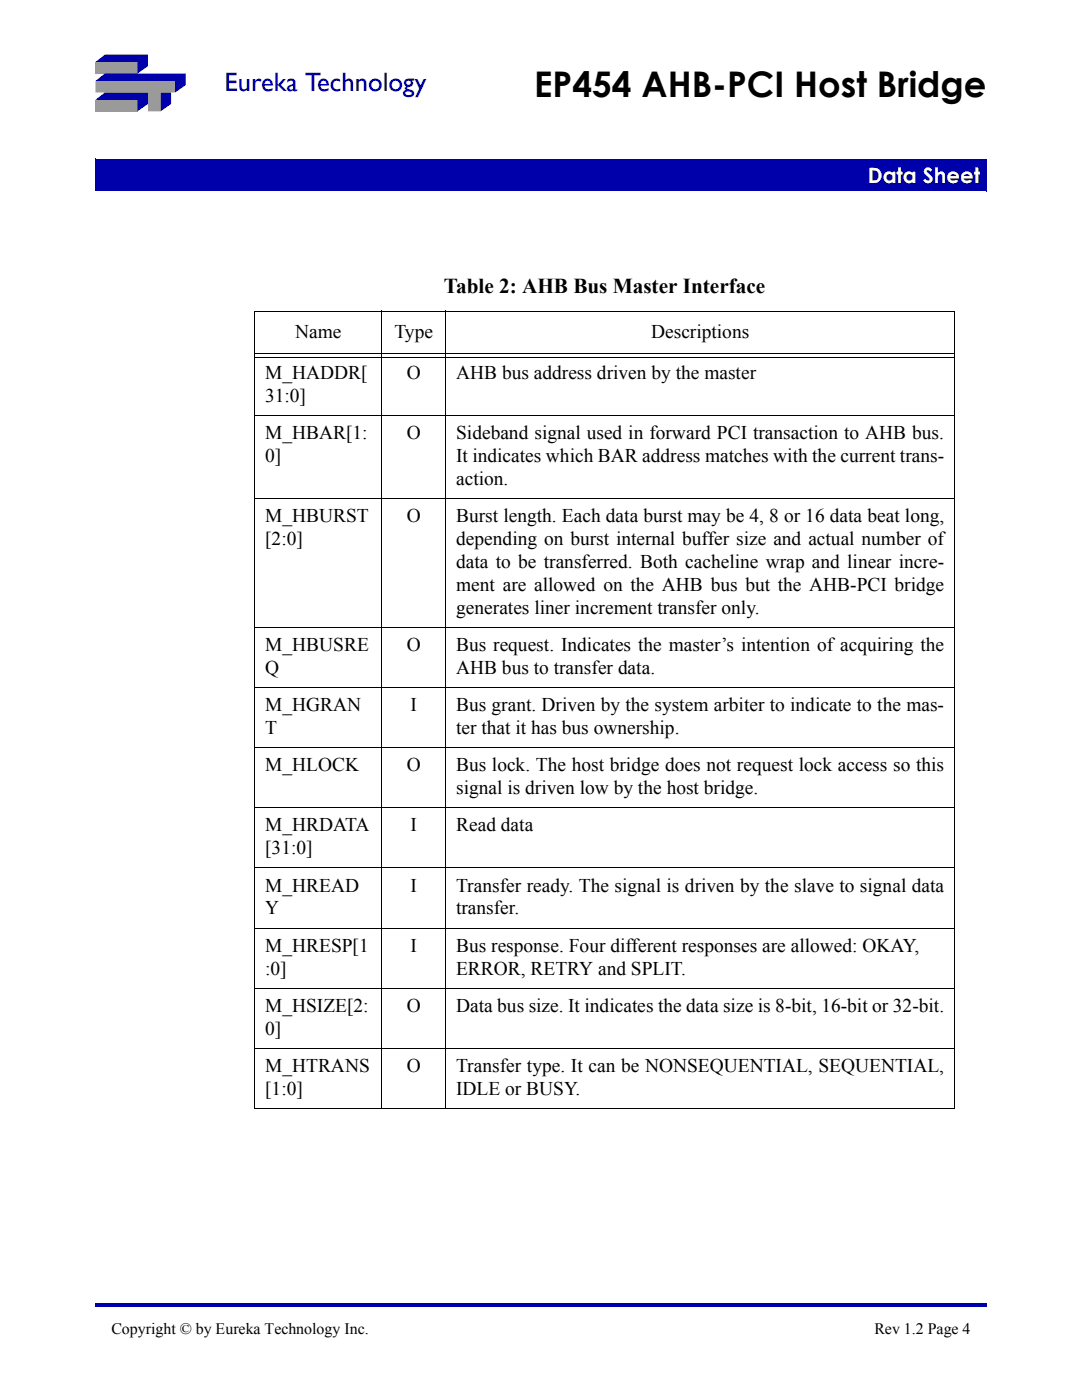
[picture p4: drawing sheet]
<svg xmlns="http://www.w3.org/2000/svg" width="216mm" height="279mm" viewBox="0 0 216 279" stroke-linecap="round" stroke-linejoin="round" font-family="sans-serif">
<defs><g id="words">
<text font-size="7" x="106.6" y="19.3">EP454 AHB-PCI Host Bridge</text>
<text font-size="5.3" fill="#00a" x="44.8" y="18.2">Eureka Technology</text>
<text font-size="4.2" fill="#fff" x="173.2" y="36.5">Data Sheet</text>
<text font-size="4.2" x="88.6" y="58.5">Table 2: AHB Bus Master Interface</text>
<g font-size="3.9">
<text x="58.9" y="67.5">Name</text>
<text x="78.7" y="67.5">Type</text>
<text x="129.9" y="67.5">Descriptions</text>
<text x="52.9" y="75.6">M_HADDR[</text>
<text x="81.2" y="75.6">O</text>
<text x="91" y="75.6">AHB bus address driven by the master</text>
<text x="52.9" y="80.2">31:0]</text>
<text x="52.9" y="87.6">M_HBAR[1:</text>
<text x="81.2" y="87.6">O</text>
<text x="91" y="87.6">Sideband signal used in forward PCI transaction to AHB bus.</text>
<text x="52.9" y="92.2">0]</text>
<text x="91" y="92.2">It indicates which BAR address matches with the current trans-</text>
<text x="91" y="96.8">action.</text>
<text x="52.9" y="104.2">M_HBURST</text>
<text x="81.2" y="104.2">O</text>
<text x="91" y="104.2">Burst length. Each data burst may be 4, 8 or 16 data beat long,</text>
<text x="52.9" y="108.8">[2:0]</text>
<text x="91" y="108.8">depending on burst internal buffer size and actual number of</text>
<text x="91" y="113.3">data to be transferred. Both cacheline wrap and linear incre-</text>
<text x="91" y="117.9">ment are allowed on the AHB bus but the AHB-PCI bridge</text>
<text x="91" y="122.5">generates liner increment transfer only.</text>
<text x="52.9" y="129.9">M_HBUSRE</text>
<text x="81.2" y="129.9">O</text>
<text x="91" y="129.9">Bus request. Indicates the master’s intention of acquiring the</text>
<text x="52.9" y="134.5">Q</text>
<text x="91" y="134.5">AHB bus to transfer data.</text>
<text x="52.9" y="141.9">M_HGRAN</text>
<text x="81.9" y="141.9">I</text>
<text x="91" y="141.9">Bus grant. Driven by the system arbiter to indicate to the mas-</text>
<text x="52.9" y="146.5">T</text>
<text x="91" y="146.5">ter that it has bus ownership.</text>
<text x="52.9" y="153.9">M_HLOCK</text>
<text x="81.2" y="153.9">O</text>
<text x="91" y="153.9">Bus lock. The host bridge does not request lock access so this</text>
<text x="91" y="158.5">signal is driven low by the host bridge.</text>
<text x="52.9" y="165.9">M_HRDATA</text>
<text x="81.9" y="165.9">I</text>
<text x="91" y="165.9">Read data</text>
<text x="52.9" y="170.5">[31:0]</text>
<text x="52.9" y="177.9">M_HREAD</text>
<text x="81.9" y="177.9">I</text>
<text x="91" y="177.9">Transfer ready. The signal is driven by the slave to signal data</text>
<text x="52.9" y="182.5">Y</text>
<text x="91" y="182.5">transfer.</text>
<text x="52.9" y="189.9">M_HRESP[1</text>
<text x="81.9" y="189.9">I</text>
<text x="91" y="189.9">Bus response. Four different responses are allowed: OKAY,</text>
<text x="52.9" y="194.5">:0]</text>
<text x="91" y="194.5">ERROR, RETRY and SPLIT.</text>
<text x="52.9" y="201.9">M_HSIZE[2:</text>
<text x="81.2" y="201.9">O</text>
<text x="91" y="201.9">Data bus size. It indicates the data size is 8-bit, 16-bit or 32-bit.</text>
<text x="52.9" y="206.5">0]</text>
<text x="52.9" y="213.9">M_HTRANS</text>
<text x="81.2" y="213.9">O</text>
<text x="91" y="213.9">Transfer type. It can be NONSEQUENTIAL, SEQUENTIAL,</text>
<text x="52.9" y="218.5">[1:0]</text>
<text x="91" y="218.5">IDLE or BUSY.</text>
</g>
<g font-size="3.2">
<text x="22.2" y="266.2">Copyright © by Eureka Technology Inc.</text>
<text x="174.5" y="266.2">Rev 1.2 Page 4</text>
</g>
</g></defs>
<path d="M19 260h177.8v.7h-177.8z" fill="#00a"/>
<path d="M97.2 14.6h99.6v14h-99.6z" fill="#fff"/>
<path d="M19 31.8h177.8v6.3h-177.8z" fill="#00a"/>
<path d="M19 38.1h177.8M19 31.7v6.4M19 31.8h177.9M196.8 31.8v6.4" fill="none" stroke="#00a" stroke-width=".2"/>
<g fill="#9a9a9a">
<path d="M19 12.4h8.4v2.3h-8.4z"/>
<path d="M19 19.9h8.4v2.3h-8.4z"/>
</g>
<path d="M19 16.2h16v2.3h-3v3.7h-2.5v-3.7h-10.5z" fill-rule="evenodd" fill="#9a9a9a"/>
<g fill="#00a">
<path d="M32 18.5h2.1v2.2l-2.1 1.5z"/>
<path d="M19 16.2l1.9-1.5h16.2v2.3l-2.1 1.5v-2.3z" fill-rule="evenodd"/>
<path d="M19 12.4l1.9-1.5h8.6v2.3l-2.1 1.5v-2.3z" fill-rule="evenodd"/>
<path d="M19 19.9l1.9-1.4h8.6v2.2l-2.1 1.5v-2.3z" fill-rule="evenodd"/>
</g>
<g fill="none" stroke="#000" stroke-width=".2">
<path d="M50.7 62.1h139.9M50.8 62.2v158.9M50.9 70.5h139.5M50.9 71.4h139.5M76.2 62v159.3M88.9 62v159.3M190.5 62.2v158.9M50.7 82.9h139.9M50.7 99.5h139.9M50.7 125.2h139.9M50.7 137.2h139.9M50.7 149.2h139.9"/>
<path d="M50.7 161.2h139.9M50.7 173.2h139.9M50.7 185.2h139.9M50.7 197.2h139.9M50.7 209.2h139.9M50.7 221.2h139.9"/>
</g>
<use href="#words"/>
</svg>
